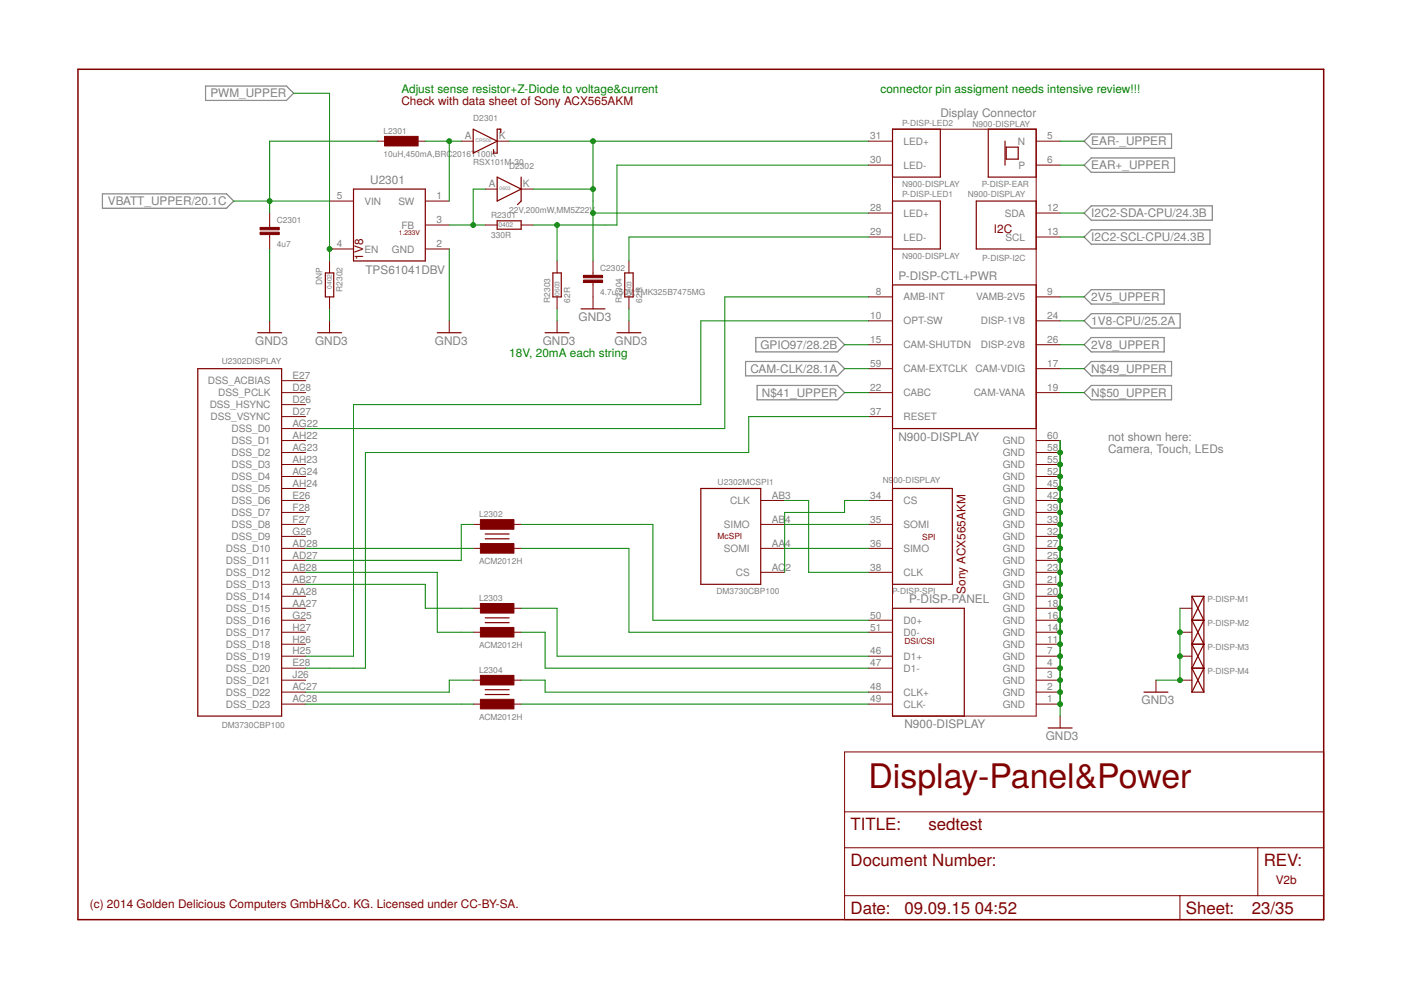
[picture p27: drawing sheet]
<svg xmlns="http://www.w3.org/2000/svg" width="297mm" height="210mm" viewBox="0 0 297 210" stroke-linecap="round" stroke-linejoin="round" font-family="sans-serif">
<defs><g id="words">
<text font-size="7.2" fill="#800000" x="184.1" y="167.1">Display-Panel&amp;Power</text>
<g font-size="3.6" fill="#800000">
<text x="180.3" y="175.9">TITLE:</text>
<text x="196.8" y="175.9">sedtest</text>
<text x="180.3" y="183.6">Document Number:</text>
<text x="267.9" y="183.6">REV:</text>
<text x="180.3" y="193.7">Date:</text>
<text x="191.8" y="193.7">09.09.15</text>
<text x="206.7" y="193.7">04:52</text>
<text x="251.4" y="193.7">Sheet:</text>
<text x="265.4" y="193.7">23/35</text>
</g>
<g font-size="2.5" fill="#808080">
<text x="44.6" y="20.7">PWM_UPPER</text>
<text x="199.4" y="24.9">Display Connector</text>
<text x="231.4" y="35.9">EAR+_UPPER</text>
<text x="231.4" y="30.8">EAR-_UPPER</text>
<text x="78.5" y="39.1">U2301</text>
<text x="22.9" y="43.5">VBATT_UPPER/20.1C</text>
<text x="231.4" y="46.1">I2C2-SDA-CPU/24.3B</text>
<text x="231.4" y="51.1">I2C2-SCL-CPU/24.3B</text>
<text x="77.5" y="58.1">TPS61041DBV</text>
<text x="190.5" y="59.4">P-DISP-CTL+PWR</text>
<text x="231.4" y="63.8">2V5_UPPER</text>
<text x="122.7" y="68">GND3</text>
<text x="231.4" y="68.9">1V8-CPU/25.2A</text>
<text x="54.1" y="73.1">GND3</text>
<text x="66.8" y="73.1">GND3</text>
<text x="92.2" y="73.1">GND3</text>
<text x="115.1" y="73.1">GND3</text>
<text x="130.3" y="73.1">GND3</text>
<text x="161.2" y="74">GPIO97/28.2B</text>
<text x="231.4" y="74">2V8_UPPER</text>
<text x="159.1" y="79.1">CAM-CLK/28.1A</text>
<text x="231.4" y="79.1">N$49_UPPER</text>
<text x="161.5" y="84.1">N$41_UPPER</text>
<text x="231.4" y="84.1">N$50_UPPER</text>
<text x="190.5" y="93.4">N900-DISPLAY</text>
<text x="234.9" y="93.4">not shown here:</text>
<text x="234.9" y="96">Camera, Touch, LEDs</text>
<text x="192.8" y="127.9">P-DISP-PANEL</text>
<text x="242" y="149.3">GND3</text>
<text x="191.8" y="154.4">N900-DISPLAY</text>
<text x="221.7" y="156.9">GND3</text>
</g>
<g font-size="2.5" fill="#800000">
<text x="85.1" y="22.3">Check with data sheet of Sony ACX565AKM</text>
<text x="210.7" y="49.5">I2C</text>
<text x="77" y="55.1" transform="rotate(-90 77 55.1)">1V8</text>
<text x="204.7" y="125.9" transform="rotate(-90 204.7 125.9)">Sony ACX565AKM</text>
<text x="270.5" y="187.4">V2b</text>
<text x="19.1" y="192.4">(c) 2014 Golden Delicious Computers GmbH&amp;Co. KG. Licensed under CC-BY-SA.</text>
</g>
<g font-size="2.5" fill="#008000">
<text x="85.1" y="19.8">Adjust sense resistor+Z-Diode to voltage&amp;current</text>
<text x="186.7" y="19.8">connector pin assigment needs intensive review!!!</text>
<text x="108" y="75.6">18V, 20mA each string</text>
</g>
<g font-size="2.1" fill="#808080">
<text x="98.6" y="29.6">A</text>
<text x="105.8" y="29.6">K</text>
<text x="184.5" y="29.6">31</text>
<text x="222" y="29.6">5</text>
<text x="184.5" y="34.7">30</text>
<text x="191.6" y="30.7">LED+</text>
<text x="191.6" y="35.8">LED-</text>
<text x="215.8" y="30.7">N</text>
<text x="215.9" y="35.8">P</text>
<text x="222" y="34.7">6</text>
<text x="103.6" y="39.7">A</text>
<text x="110.9" y="39.7">K</text>
<text x="71.4" y="42.3">5</text>
<text x="77.3" y="43.4">VIN</text>
<text x="84.5" y="43.4">SW</text>
<text x="92.5" y="47.3">3</text>
<text x="92.5" y="42.3">1</text>
<text x="184.5" y="44.8">28</text>
<text x="191.6" y="45.9">LED+</text>
<text x="213.1" y="45.9">SDA</text>
<text x="222" y="44.8">12</text>
<text x="71.4" y="52.4">4</text>
<text x="77.3" y="53.5">EN</text>
<text x="83.1" y="53.5">GND</text>
<text x="85.1" y="48.5">FB</text>
<text x="92.5" y="52.4">2</text>
<text x="184.5" y="49.9">29</text>
<text x="191.6" y="51">LED-</text>
<text x="213.2" y="51">SCL</text>
<text x="222" y="49.9">13</text>
<text x="185.7" y="62.6">8</text>
<text x="191.6" y="63.7">AMB-INT</text>
<text x="207" y="63.7">VAMB-2V5</text>
<text x="222" y="62.6">9</text>
<text x="184.5" y="67.7">10</text>
<text x="191.6" y="68.8">OPT-SW</text>
<text x="208" y="68.8">DISP-1V8</text>
<text x="222" y="67.7">24</text>
<text x="184.5" y="72.7">15</text>
<text x="184.5" y="77.8">59</text>
<text x="191.6" y="73.9">CAM-SHUTDN</text>
<text x="208" y="73.9">DISP-2V8</text>
<text x="222" y="72.7">26</text>
<text x="222" y="77.8">17</text>
<text x="44.1" y="81.5">DSS_ACBIAS</text>
<text x="62" y="82.9">D28</text>
<text x="62" y="80.4">E27</text>
<text x="184.5" y="82.9">22</text>
<text x="191.6" y="78.9">CAM-EXTCLK</text>
<text x="206.8" y="78.9">CAM-VDIG</text>
<text x="222" y="82.9">19</text>
<text x="44.5" y="86.6">DSS_HSYNC</text>
<text x="44.6" y="89.1">DSS_VSYNC</text>
<text x="46.2" y="84">DSS_PCLK</text>
<text x="62" y="85.4">D26</text>
<text x="62" y="88">D27</text>
<text x="184.5" y="88">37</text>
<text x="191.6" y="84">CABC</text>
<text x="191.6" y="89.1">RESET</text>
<text x="206.4" y="84">CAM-VANA</text>
<text x="49.1" y="91.6">DSS_D0</text>
<text x="49.1" y="94.2">DSS_D1</text>
<text x="62" y="90.5">AG22</text>
<text x="62" y="93.1">AH22</text>
<text x="62" y="95.6">AG23</text>
<text x="212.6" y="94.2">GND</text>
<text x="222" y="95.6">58</text>
<text x="222" y="93.1">60</text>
<text x="49.1" y="96.7">DSS_D2</text>
<text x="49.1" y="99.3">DSS_D3</text>
<text x="49.1" y="101.8">DSS_D4</text>
<text x="62" y="98.1">AH23</text>
<text x="62" y="100.7">AG24</text>
<text x="212.6" y="101.8">GND</text>
<text x="212.6" y="99.3">GND</text>
<text x="212.6" y="96.7">GND</text>
<text x="222" y="100.7">52</text>
<text x="222" y="98.1">55</text>
<text x="49.1" y="104.3">DSS_D5</text>
<text x="49.1" y="106.9">DSS_D6</text>
<text x="62" y="103.2">AH24</text>
<text x="62" y="105.8">E26</text>
<text x="154.8" y="106.9">CLK</text>
<text x="163.6" y="105.8">AB3</text>
<text x="184.5" y="105.8">34</text>
<text x="191.6" y="106.9">CS</text>
<text x="212.6" y="106.9">GND</text>
<text x="212.6" y="104.3">GND</text>
<text x="222" y="105.8">42</text>
<text x="222" y="103.2">45</text>
<text x="49.1" y="109.4">DSS_D7</text>
<text x="49.1" y="112">DSS_D8</text>
<text x="62" y="108.3">F28</text>
<text x="62" y="110.8">F27</text>
<text x="62" y="113.4">G26</text>
<text x="153.5" y="112">SIMO</text>
<text x="163.6" y="110.8">AB</text>
<text x="166.5" y="110.8">4</text>
<text x="184.5" y="110.8">35</text>
<text x="191.6" y="112">SOMI</text>
<text x="212.6" y="112">GND</text>
<text x="212.6" y="109.4">GND</text>
<text x="222" y="113.4">32</text>
<text x="222" y="110.8">33</text>
<text x="222" y="108.3">39</text>
<text x="47.9" y="117">DSS_D10</text>
<text x="47.9" y="119.6">DSS_D11</text>
<text x="49.1" y="114.5">DSS_D9</text>
<text x="62" y="115.9">AD28</text>
<text x="62" y="118.5">AD27</text>
<text x="153.5" y="117">SOMI</text>
<text x="163.6" y="115.9">AA</text>
<text x="166.5" y="115.9">4</text>
<text x="184.5" y="115.9">36</text>
<text x="191.6" y="117">SIMO</text>
<text x="212.6" y="119.6">GND</text>
<text x="212.6" y="117">GND</text>
<text x="212.6" y="114.5">GND</text>
<text x="222" y="118.5">25</text>
<text x="222" y="115.9">27</text>
<text x="47.9" y="122.1">DSS_D12</text>
<text x="47.9" y="124.6">DSS_D13</text>
<text x="62" y="121">AB28</text>
<text x="62" y="123.5">AB27</text>
<text x="156" y="122.1">CS</text>
<text x="163.6" y="121">AC</text>
<text x="166.5" y="121">2</text>
<text x="184.5" y="121">38</text>
<text x="191.6" y="122.1">CLK</text>
<text x="212.6" y="124.6">GND</text>
<text x="212.6" y="122.1">GND</text>
<text x="222" y="123.5">21</text>
<text x="222" y="121">23</text>
<text x="47.9" y="127.2">DSS_D14</text>
<text x="47.9" y="129.7">DSS_D15</text>
<text x="62" y="126.1">AA28</text>
<text x="62" y="128.6">AA27</text>
<text x="62" y="131.1">G25</text>
<text x="184.5" y="131.1">50</text>
<text x="212.6" y="129.7">GND</text>
<text x="212.6" y="127.2">GND</text>
<text x="222" y="131.1">16</text>
<text x="222" y="128.6">18</text>
<text x="222" y="126.1">20</text>
<text x="47.9" y="132.3">DSS_D16</text>
<text x="47.9" y="134.8">DSS_D17</text>
<text x="47.9" y="137.3">DSS_D18</text>
<text x="62" y="133.7">H27</text>
<text x="62" y="136.2">H26</text>
<text x="184.5" y="133.7">51</text>
<text x="191.6" y="132.3">D0+</text>
<text x="191.6" y="134.8">D0-</text>
<text x="212.6" y="137.3">GND</text>
<text x="212.6" y="134.8">GND</text>
<text x="212.6" y="132.3">GND</text>
<text x="222" y="136.2">11</text>
<text x="222" y="133.7">14</text>
<text x="47.9" y="139.9">DSS_D19</text>
<text x="47.9" y="142.4">DSS_D20</text>
<text x="62" y="138.8">H25</text>
<text x="62" y="141.3">E28</text>
<text x="62" y="143.8">J26</text>
<text x="184.5" y="138.8">46</text>
<text x="184.5" y="141.3">47</text>
<text x="191.6" y="139.9">D1+</text>
<text x="191.6" y="142.4">D1-</text>
<text x="212.6" y="142.4">GND</text>
<text x="212.6" y="139.9">GND</text>
<text x="222" y="143.8">3</text>
<text x="222" y="141.3">4</text>
<text x="222" y="138.8">7</text>
<text x="47.9" y="145">DSS_D21</text>
<text x="47.9" y="147.5">DSS_D22</text>
<text x="62" y="146.4">AC27</text>
<text x="62" y="148.9">AC28</text>
<text x="184.5" y="146.4">48</text>
<text x="184.5" y="148.9">49</text>
<text x="191.6" y="147.5">CLK+</text>
<text x="212.6" y="147.5">GND</text>
<text x="212.6" y="145">GND</text>
<text x="222" y="148.9">1</text>
<text x="222" y="146.4">2</text>
<text x="47.9" y="150">DSS_D23</text>
<text x="191.6" y="150">CLK-</text>
<text x="212.6" y="150">GND</text>
</g>
<g font-size="1.8" fill="#808080">
<text x="81.3" y="28.4">L2301</text>
<text x="100.3" y="25.6">D2301</text>
<text x="191.3" y="26.6">P-DISP-LED2</text>
<text x="206.2" y="26.9">N900-DISPLAY</text>
<text x="81.3" y="33.2">10uH,450mA,BRC2016T100K</text>
<text x="100.3" y="35">RSX101M-30</text>
<text x="108" y="35.8">D2302</text>
<text x="191.3" y="41.9">P-DISP-LED1</text>
<text x="191.3" y="39.6">N900-DISPLAY</text>
<text x="205.2" y="41.9">N900-DISPLAY</text>
<text x="208.1" y="39.6">P-DISP-EAR</text>
<text x="58.7" y="47.3">C2301</text>
<text x="104.1" y="46.2">R2301</text>
<text x="108" y="45.2">22V,200mW,MM5Z22V</text>
<text x="58.7" y="52.4">4u7</text>
<text x="104.1" y="50.5">330R</text>
<text x="127.3" y="57.5">C2302</text>
<text x="191.3" y="54.8">N900-DISPLAY</text>
<text x="208.3" y="55.3">P-DISP-I2C</text>
<text x="68.3" y="60.4" transform="rotate(-90 68.3 60.4)">DNP</text>
<text x="72.6" y="61.9" transform="rotate(-90 72.6 61.9)">R2302</text>
<text x="116.6" y="64.2" transform="rotate(-90 116.6 64.2)">R2303</text>
<text x="120.9" y="64.2" transform="rotate(-90 120.9 64.2)">62R</text>
<text x="127.3" y="62.6">4.7u;50V</text>
<text x="131.9" y="64.2" transform="rotate(-90 131.9 64.2)">R2304</text>
<text x="134.3" y="62.6">;</text>
<text x="134.8" y="62.6">TMK325B7475MG</text>
<text x="136.1" y="64.2" transform="rotate(-90 136.1 64.2)">62R</text>
<text x="47" y="77.2">U2302DISPLAY</text>
<text x="152.1" y="102.8">U2302MCSPI1</text>
<text x="187.1" y="102.3">N9</text>
<text x="189.4" y="102.3">00-DISPLAY</text>
<text x="101.6" y="109.7">L2302</text>
<text x="101.6" y="119.6">ACM2012H</text>
<text x="151.9" y="125.9">DM3730CBP100</text>
<text x="189.1" y="125.9">P-DISP-SPI</text>
<text x="101.6" y="127.5">L2303</text>
<text x="256" y="127.7">P-DISP-M1</text>
<text x="101.6" y="137.3">ACM2012H</text>
<text x="256" y="132.8">P-DISP-M2</text>
<text x="256" y="137.9">P-DISP-M3</text>
<text x="101.6" y="142.7">L2304</text>
<text x="256" y="142.9">P-DISP-M4</text>
<text x="47" y="154.4">DM3730CBP100</text>
<text x="101.6" y="152.6">ACM2012H</text>
</g>
<g font-size="1.8" fill="#800000">
<text x="152.1" y="114.2">McSPI</text>
<text x="195.5" y="114.5">SPI</text>
<text x="191.8" y="136.6">DSI/CSI</text>
</g>
<text font-size="1.4" fill="#800000" x="84.6" y="49.7">1.233V</text>
<g font-size="1.4" fill="#808080">
<text x="105.7" y="48.2">0402</text>
<text x="70.4" y="61.2" transform="rotate(-90 70.4 61.2)">0402</text>
<text x="118.6" y="62.7" transform="rotate(-90 118.6 62.7)">0603</text>
<text x="133.9" y="62.7" transform="rotate(-90 133.9 62.7)">0603</text>
</g>
<g font-size="1.1" fill="#808080">
<text x="100.8" y="30.2">CRS02</text>
<text x="105.9" y="40.3">0603</text>
</g>
</g></defs>
<g fill="none" stroke="#808080" stroke-width=".25">
<path d="M43.6 18.2h17.1l1.6 1.6-1.6 1.5h-17.1zM229.8 29.9l1.6-1.5h17v3.1h-17zM229.8 35l1.6-1.5h17.6v3h-17.6zM21.7 41.1h26.3l1.6 1.5-1.6 1.6h-26.3zM229.8 50.2l1.6-1.5h25.1v3.1h-25.1zM229.8 45.2l1.6-1.6h25.6v3.1h-25.6zM158.1 76.6h19.4l1.6 1.6-1.6 1.5h-19.4zM160.3 71.6h17.2l1.6 1.5-1.6 1.5h-17.2zM229.8 68l1.6-1.5h18.8v3.1h-18.8zM229.8 62.9l1.6-1.5h15.4v3.1h-15.4zM229.8 73.1l1.6-1.5h15.4v3h-15.4zM229.8 78.2l1.6-1.6h17v3.1h-17z"/>
<path d="M160.5 81.7h17l1.6 1.5-1.6 1.6h-17zM229.8 83.2l1.6-1.5h17v3.1h-17z"/>
</g>
<g fill="none" stroke="#800000" stroke-width=".21">
<path d="M80 29.9h2.5M87.6 29.9h2.6M97.8 29.9h2.5M105.4 29.9h2.5M184.1 35h5.1M184.1 29.9h5.1M189.2 27.4h30.5v124.4h-30.5zM219.7 35h5.1M219.7 29.9h5.1M57.2 45.2v3M57.2 49.7v3.1M69.9 42.6h5.1"/>
<path d="M69.9 52.8h5.1M69.9 55.3v2.6M90.2 42.6h5M90.2 52.8h5M90.2 47.7h5M102.9 47.7h2.5M102.9 40.1h2.5M110.5 47.7h2.5M110.5 40.1h2.5M118.1 55.3v2.6M125.7 55.3v3.1M125.7 59.9v5.6"/>
<path d="M133.3 55.3v2.6M184.1 45.2h5.1M184.1 50.2h5.1M219.7 45.2h5.1M219.7 50.2h5.1M57.2 68v2.5M69.9 62.9v2.6M69.9 68v2.5M95.2 68v2.5M118.1 62.9v2.6M118.1 68v2.5M133.3 62.9v2.6"/>
<path d="M133.3 68v2.5M184.1 62.9h5.1M184.1 68h5.1M184.1 73.1h5.1M184.1 78.2h5.1M219.7 62.9h5.1M219.7 68h5.1M219.7 73.1h5.1M219.7 78.2h5.1M59.7 98.5h5.1M59.7 95.9h5.1M59.7 93.4h5.1"/>
<path d="M59.7 83.2h5.1M59.7 88.3h5.1M59.7 85.8h5.1M59.7 80.7h5.1M59.7 90.9h5.1M184.1 83.2h5.1M184.1 88.3h5.1M219.7 98.5h5.1M219.7 95.9h5.1M219.7 93.4h5.1M219.7 83.2h5.1M59.7 118.8h5.1"/>
<path d="M59.7 116.3h5.1M59.7 113.7h5.1M59.7 111.2h5.1M59.7 108.6h5.1M59.7 106.1h5.1M59.7 103.6h5.1M59.7 101h5.1M100.3 116.3h2.6M100.3 111.2h2.6M107.9 116.3h2.6M107.9 111.2h2.6M161.3 116.3h5.1"/>
<path d="M161.3 111.2h5.1M161.3 106.1h5.1M184.1 116.3h5.1M184.1 111.2h5.1M184.1 106.1h5.1M219.7 118.8h5.1M219.7 116.3h5.1M219.7 113.7h5.1M219.7 111.2h5.1M219.7 108.6h5.1M219.7 106.1h5.1M219.7 103.6h5.1"/>
<path d="M219.7 101h5.1M59.7 129h5.1M59.7 134h5.1M59.7 139.1h5.1M59.7 136.6h5.1M59.7 131.5h5.1M59.7 126.4h5.1M59.7 123.9h5.1M59.7 121.3h5.1M100.3 129h2.6M100.3 134h2.6M107.9 129h2.6"/>
<path d="M107.9 134h2.6M161.3 121.3h5.1M184.1 134h5.1M184.1 139.1h5.1M184.1 131.5h5.1M184.1 121.3h5.1M219.7 129h5.1M219.7 134h5.1M219.7 139.1h5.1M219.7 136.6h5.1M219.7 131.5h5.1M219.7 126.4h5.1"/>
<path d="M219.7 123.9h5.1M219.7 121.3h5.1M250.2 129h2.5M250.2 134h2.5M250.2 139.1h2.5M59.7 149.3h5.1M59.7 144.2h5.1M59.7 146.7h5.1M59.7 141.7h5.1M100.3 149.3h2.6M100.3 144.2h2.6M107.9 149.3h2.6"/>
<path d="M107.9 144.2h2.6M179.1 159.4h101.5v35.6h-101.5zM184.1 149.3h5.1M184.1 146.7h5.1M184.1 141.7h5.1M219.7 149.3h5.1M219.7 144.2h5.1M219.7 146.7h5.1M219.7 141.7h5.1M224.8 151.8v2.5M245.1 144.2v2.5M250.2 144.2h2.5"/>
<path d="M179.1 179.7h101.5M179.1 172.1h101.5M266.7 179.7v10.2M179.1 189.9h101.5M250.2 189.9v5.1"/>
</g>
<g fill="none" stroke="#800000" stroke-width=".25">
<path d="M100.3 27.4l5.1 2.5-5.1 2.6zM105.4 37.5l5.1 2.6-5.1 2.5zM106.2 28.2v-.8h-.8v5.1h-.8v-.8M110.5 37.5v5.1l-.8 .8M189.2 27.4h10.2v10.1h-10.2zM209.5 27.4h10.2v10.1h-10.2zM213.1 29.9v5.1M213.3 31.2h2.6v2.5h-2.6zM69 57.9h1.8v5h-1.8zM75 40.1h15.2v15.2h-15.2zM105.4 46.8h5.1v1.8h-5.1zM117.2 57.9h1.8v5h-1.8z"/>
<path d="M132.5 57.9h1.7v5h-1.7zM189.2 42.6h10.2v10.2h-10.2zM207 42.6h12.7v10.2h-12.7zM41.9 78.2h17.8v73.6h-17.8zM54.6 70.5h5.1M67.3 70.5h5.1M92.7 70.5h5.1M115.6 70.5h5M123.2 65.5h5.1M130.8 70.5h5.1M189.2 60.4h30.5v30.5h-30.5zM102.9 113.2h5"/>
<path d="M102.9 114.2h5M148.6 103.6h12.7v20.3h-12.7zM189.2 103.6h12.7v20.3h-12.7zM102.9 131h5M102.9 132h5M189.2 129h15.2v22.8h-15.2zM252.7 126.4v20.3M252.7 131.5h2.5M252.7 126.4h2.5M252.7 126.4l2.5 5.1M252.7 136.6h2.5M252.7 131.5l2.5 5.1"/>
<path d="M252.7 136.6l2.5 5.1M255.2 126.4l-2.5 5.1M255.2 126.4v20.3M255.2 131.5l-2.5 5.1M255.2 136.6l-2.5 5.1M102.9 146.2h5M102.9 147.3h5M222.2 154.3h5.1M242.5 146.7h5.1M252.7 141.7h2.5M252.7 146.7h2.5M252.7 141.7l2.5 5"/>
<path d="M255.2 141.7l-2.5 5"/>
</g>
<path d="M16.5 14.7h264.1v180.3h-264.1z" fill="none" stroke="#800000" stroke-width=".32"/>
<g fill="#800000" stroke="#800000" stroke-width=".21">
<path d="M101.9 143.2h7.1v2h-7.1z"/>
<path d="M101.9 148.3h7.1v2h-7.1z"/>
<path d="M101.9 128h7.1v2h-7.1z"/>
<path d="M101.9 133h7.1v2.1h-7.1z"/>
<path d="M101.9 110.2h7.1v2h-7.1z"/>
<path d="M101.9 115.3h7.1v2h-7.1z"/>
<path d="M81.5 28.9h7.1v2h-7.1z"/>
<path d="M55.1 49.2h4.1v.5h-4.1z"/>
<path d="M55.1 48.2h4.1v.5h-4.1z"/>
<path d="M123.7 59.4h4.1v.5h-4.1z"/>
<path d="M123.7 58.4h4.1v.5h-4.1z"/>
</g>
<g fill="none" stroke="#008000" stroke-width=".21">
<path d="M62.3 19.8h7.6v35.5M80 29.9h-22.8v15.3M90.2 29.9h7.6M95.2 29.9v12.7M107.9 29.9h76.2M125.7 29.9v25.4M184.1 35h-53.3v12.7h-17.8M224.8 29.9h5M224.8 35h5M49.6 42.6h20.3M57.2 52.8v15.2M95.2 52.8v15.2"/>
<path d="M95.2 47.7h7.7M102.9 40.1h-2.6v7.6M113 40.1h12.7M118.1 47.7v7.6M125.7 45.2h58.4M184.1 50.2h-50.8v5.1M224.8 50.2h5M224.8 45.2h5M69.9 65.5v2.5M118.1 65.5v2.5M133.3 65.5v2.5M179.1 73.1h5"/>
<path d="M179.1 78.2h5M184.1 68h-35.5v17.8h-73.6v53.3h-10.2M184.1 62.9h-30.4v28h-88.9M224.8 68h5M224.8 62.9h5M224.8 73.1h5M224.8 78.2h5M179.1 83.2h5M184.1 88.3h-25.4v7.6h-81.2v45.8h-12.7M224.8 83.2h5M224.8 93.4v58.4M64.8 116.3h35.5"/>
<path d="M100.3 111.2h-2.5v7.6h-33M110.5 116.3h22.8v17.7h50.8M110.5 111.2h27.9v20.3h45.7M166.4 116.3h17.7M166.4 111.2h17.7M166.4 106.1h5v15.2h12.7M184.1 106.1h-5v2.5h-12.7v12.7M64.8 121.3h27.9v12.7h7.6M64.8 123.9h25.4v5.1h10.1M110.5 134h5.1v7.7h68.5M110.5 129h7.6v10.1h66M250.2 129v15.2h-5.1"/>
<path d="M64.8 149.3h35.5M100.3 144.2h-5.1v2.5h-30.4M110.5 149.3h73.6M110.5 144.2h5.1v2.5h68.5"/>
</g>
<g fill="#008000" stroke="#008000" stroke-width=".21">
<circle cx="57.2" cy="42.6" r=".51"/>
<circle cx="95.2" cy="29.9" r=".51"/>
<circle cx="125.7" cy="40.1" r=".51"/>
<circle cx="125.7" cy="29.9" r=".51"/>
<circle cx="125.7" cy="45.2" r=".51"/>
<circle cx="118.1" cy="47.7" r=".51"/>
<circle cx="100.3" cy="47.7" r=".51"/>
<circle cx="69.9" cy="52.8" r=".51"/>
<circle cx="224.8" cy="146.7" r=".51"/>
<circle cx="224.8" cy="144.2" r=".51"/>
<circle cx="224.8" cy="141.7" r=".51"/>
<circle cx="224.8" cy="139.1" r=".51"/>
<circle cx="224.8" cy="136.6" r=".51"/>
<circle cx="224.8" cy="134" r=".51"/>
<circle cx="224.8" cy="131.5" r=".51"/>
<circle cx="224.8" cy="129" r=".51"/>
<circle cx="224.8" cy="126.4" r=".51"/>
<circle cx="224.8" cy="123.9" r=".51"/>
<circle cx="224.8" cy="121.3" r=".51"/>
<circle cx="224.8" cy="118.8" r=".51"/>
<circle cx="224.8" cy="116.3" r=".51"/>
<circle cx="224.8" cy="113.7" r=".51"/>
<circle cx="224.8" cy="111.2" r=".51"/>
<circle cx="224.8" cy="108.6" r=".51"/>
<circle cx="224.8" cy="106.1" r=".51"/>
<circle cx="224.8" cy="103.6" r=".51"/>
<circle cx="224.8" cy="101" r=".51"/>
<circle cx="224.8" cy="98.5" r=".51"/>
<circle cx="224.8" cy="95.9" r=".51"/>
<circle cx="224.8" cy="149.3" r=".51"/>
<circle cx="250.2" cy="134" r=".51"/>
<circle cx="250.2" cy="139.1" r=".51"/>
<circle cx="250.2" cy="144.2" r=".51"/>
</g>
<use href="#words"/>
</svg>
